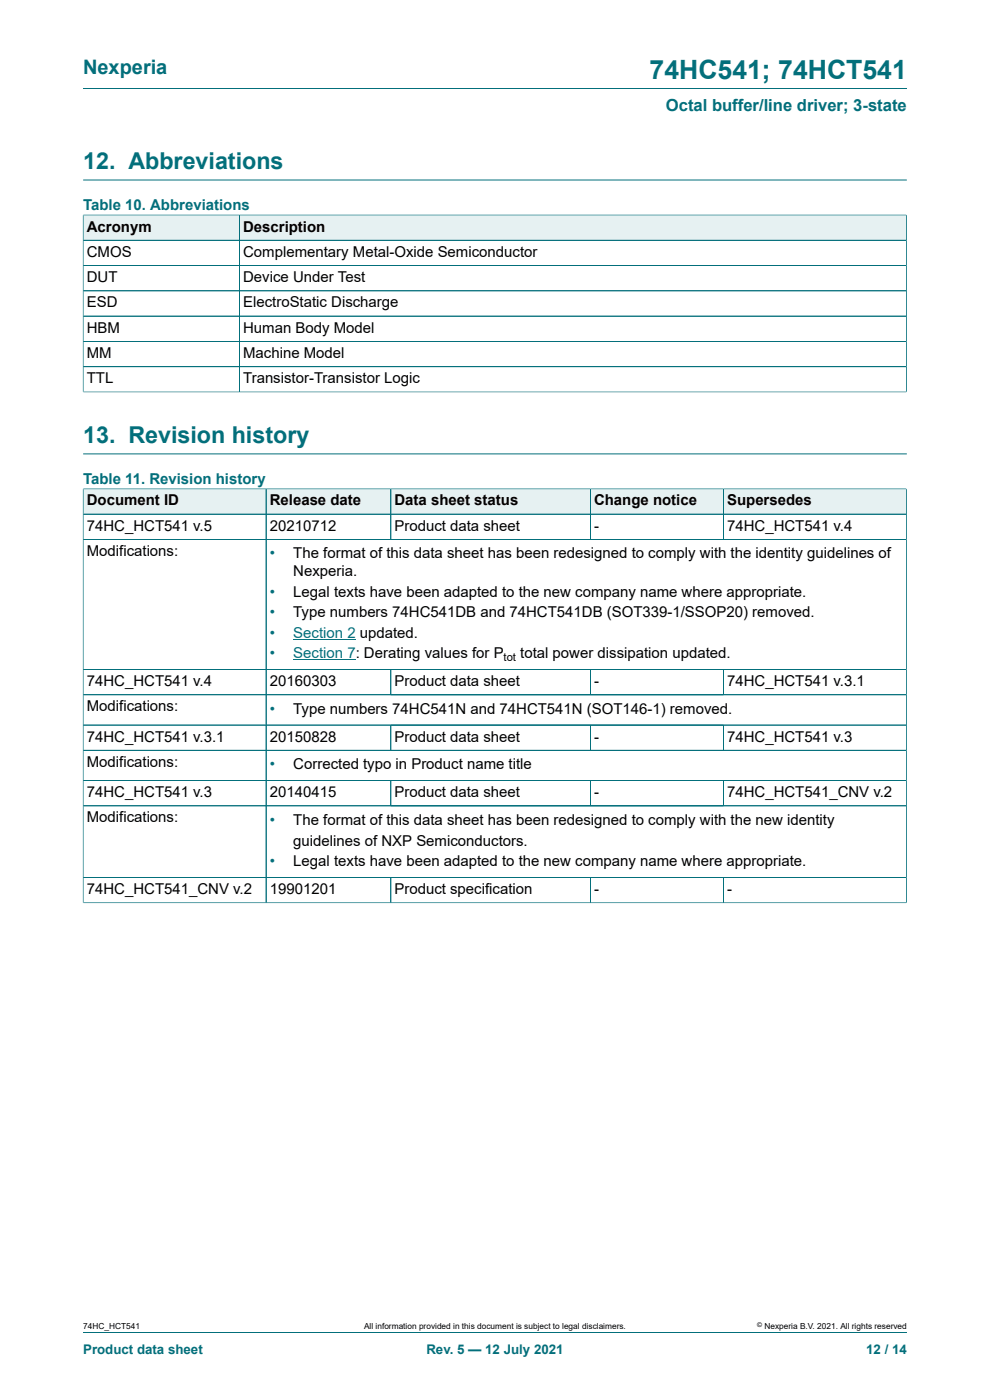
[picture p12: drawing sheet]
<svg xmlns="http://www.w3.org/2000/svg" width="210mm" height="297mm" viewBox="0 0 210 297" stroke-linecap="round" stroke-linejoin="round" font-family="sans-serif">
<defs><g id="words">
<text font-size="5.6" fill="#036f7b" x="137.8" y="16.8">74HC541; 74HCT541</text>
<g font-size="4.9" fill="#036f7b">
<text x="17.6" y="35.9">12. Abbreviations</text>
<text x="17.6" y="94">13. Revision history</text>
</g>
<text font-size="4.2" fill="#036f7b" x="17.6" y="15.6">Nexperia</text>
<text font-size="3.5" fill="#036f7b" x="141.2" y="23.7">Octal buffer/line driver; 3-state</text>
<g font-size="3.2" fill="#036f7b">
<text x="17.6" y="44.5">Table 10. Abbreviations</text>
<text x="17.6" y="102.6">Table 11. Revision history</text>
<text x="57.2" y="118.5">•</text>
<text x="57.2" y="126.6">•</text>
<text x="57.2" y="131">•</text>
<text x="57.2" y="135.3">•</text>
<text x="57.2" y="139.6">•</text>
<text x="57.2" y="151.4">•</text>
<text x="57.2" y="163.2">•</text>
<text x="57.2" y="175">•</text>
<text x="57.2" y="183.8">•</text>
</g>
<g font-size="3.2">
<text x="18.4" y="49.1">Acronym</text>
<text x="51.6" y="49.1">Description</text>
<text x="18.4" y="54.5">CMOS</text>
<text x="18.4" y="59.8">DUT</text>
<text x="51.6" y="54.5">Complementary Metal-Oxide Semiconductor</text>
<text x="51.6" y="59.8">Device Under Test</text>
<text x="18.4" y="65.2">ESD</text>
<text x="51.6" y="65.2">ElectroStatic Discharge</text>
<text x="18.4" y="70.6">HBM</text>
<text x="51.6" y="70.6">Human Body Model</text>
<text x="18.4" y="75.9">MM</text>
<text x="51.6" y="75.9">Machine Model</text>
<text x="18.4" y="81.3">TTL</text>
<text x="51.6" y="81.3">Transistor-Transistor Logic</text>
<text x="18.4" y="107.2">Document ID</text>
<text x="57.2" y="107.2">Release date</text>
<text x="83.7" y="107.2">Data sheet status</text>
<text x="126" y="107.2">Change notice</text>
<text x="154.2" y="107.2">Supersedes</text>
<text x="18.4" y="112.6">74HC_HCT541 v.5</text>
<text x="57.2" y="112.6">20210712</text>
<text x="83.7" y="112.6">Product data sheet</text>
<text x="126" y="112.6">-</text>
<text x="154.2" y="112.6">74HC_HCT541 v.4</text>
<text x="18.4" y="117.9">Modifications:</text>
<text x="62.2" y="118.5">The format of this data sheet has been redesigned to comply with the identity guidelines of</text>
<text x="62.2" y="122.3">Nexperia.</text>
<text x="62.2" y="126.6">Legal texts have been adapted to the new company name where appropriate.</text>
<text x="62.2" y="131">Type numbers 74HC541DB and 74HCT541DB (SOT339-1/SSOP20) removed.</text>
<text x="110.4" y="139.6">total power dissipation updated.</text>
<text x="18.4" y="145.5">74HC_HCT541 v.4</text>
<text x="57.2" y="145.5">20160303</text>
<text x="83.7" y="145.5">Product data sheet</text>
<text x="126" y="145.5">-</text>
<text x="154.2" y="145.5">74HC_HCT541 v.3.1</text>
<text x="18.4" y="150.9">Modifications:</text>
<text x="62.2" y="151.4">Type numbers 74HC541N and 74HCT541N (SOT146-1) removed.</text>
<text x="18.4" y="157.3">74HC_HCT541 v.3.1</text>
<text x="57.2" y="157.3">20150828</text>
<text x="83.7" y="157.3">Product data sheet</text>
<text x="126" y="157.3">-</text>
<text x="154.2" y="157.3">74HC_HCT541 v.3</text>
<text x="18.4" y="162.7">Modifications:</text>
<text x="62.2" y="163.2">Corrected typo in Product name title</text>
<text x="18.4" y="169.1">74HC_HCT541 v.3</text>
<text x="57.2" y="169.1">20140415</text>
<text x="83.7" y="169.1">Product data sheet</text>
<text x="126" y="169.1">-</text>
<text x="154.2" y="169.1">74HC_HCT541_CNV v.2</text>
<text x="18.4" y="174.5">Modifications:</text>
<text x="62.2" y="175">The format of this data sheet has been redesigned to comply with the new identity</text>
<text x="62.2" y="179.4">guidelines of NXP Semiconductors.</text>
<text x="62.2" y="183.8">Legal texts have been adapted to the new company name where appropriate.</text>
<text x="18.4" y="189.7">74HC_HCT541_CNV v.2</text>
<text x="57.2" y="189.7">19901201</text>
<text x="83.7" y="189.7">Product specification</text>
<text x="126" y="189.7">-</text>
<text x="154.2" y="189.7">-</text>
</g>
<g font-size="3.2" fill="#00f">
<text x="62.2" y="135.3">Section 2 updated.</text>
<text x="62.2" y="139.6">Section 7: Derating values for P</text>
</g>
<g font-size="2.8" fill="#036f7b">
<text x="17.6" y="287.2">Product data sheet</text>
<text x="90.4" y="287.2">Rev. 5 — 12 July 2021</text>
<text x="183.7" y="287.2">12 / 14</text>
</g>
<text font-size="2.4" x="106.8" y="140.3">tot</text>
<g font-size="1.8">
<text x="17.6" y="282">74HC_HCT541</text>
<text x="77.2" y="282">All information provided in this document is subject to legal disclaimers.</text>
<text x="162.2" y="282">Nexperia B.V. 2021. All rights reserved</text>
</g>
<text font-size="1.4" x="160.6" y="281.6">©</text>
</g></defs>
<path d="M17.6 18.8h174.8M17.6 38.2h174.8" fill="none" stroke="#036f7b" stroke-width=".21"/>
<path d="M17.7 45.7h33v5.2h-33z" fill="#e6f1f2"/>
<path d="M17.6 45.5v5.5h33.2v-5.4h-33.2" fill="none" stroke="#036f7b" stroke-width=".21"/>
<path d="M50.9 45.7h141.3v5.2h-141.3z" fill="#e6f1f2"/>
<path d="M17.6 51h174.7M17.6 56.3h174.7M17.6 45.7v37.5M17.7 45.6h174.6M50.8 45.6v37.5M192.3 45.5v37.7M17.6 61.7h174.7M17.6 67.1h174.7M17.6 72.4h174.7M17.6 77.8h174.7M17.6 83.1h174.7M17.6 96.3h174.8" fill="none" stroke="#036f7b" stroke-width=".21"/>
<path d="M17.7 103.8h38.7v5.2h-38.7z" fill="#e6f1f2"/>
<path d="M17.6 103.6v5.5h38.8v-5.4h-38.8" fill="none" stroke="#036f7b" stroke-width=".21"/>
<path d="M56.5 103.8h26.3v5.2h-26.3z" fill="#e6f1f2"/>
<path d="M56.4 103.7h26.5v5.4h-26.5z" fill="none" stroke="#036f7b" stroke-width=".21"/>
<path d="M83 103.8h42.2v5.2h-42.2z" fill="#e6f1f2"/>
<path d="M82.9 103.7h42.3v5.4h-42.3z" fill="none" stroke="#036f7b" stroke-width=".21"/>
<path d="M125.3 103.8h28.1v5.2h-28.1z" fill="#e6f1f2"/>
<path d="M125.2 103.7h28.3v5.4h-28.3z" fill="none" stroke="#036f7b" stroke-width=".21"/>
<path d="M153.5 103.8h38.7v5.2h-38.7z" fill="#e6f1f2"/>
<path d="M17.6 114.4h174.7M56.4 109.1v32.9M82.9 109.1v5.3M125.2 109.1v5.3M192.3 103.6v38.4h-174.7v-32.9h174.7M192.3 103.7h-38.8v10.7" fill="none" stroke="#036f7b" stroke-width=".21"/>
<path d="M62.2 135.6h11.5" fill="none" stroke="#00f" stroke-width=".21"/>
<path d="M73.7 135.6l1.7 .1z" fill="#00f"/>
<path d="M62.2 140h11.5" fill="none" stroke="#00f" stroke-width=".21"/>
<path d="M73.7 139.9l1.7 .1z" fill="#00f"/>
<g fill="none" stroke="#036f7b" stroke-width=".21">
<path d="M17.6 103.8v87.8M17.7 109.1h174.5M17.7 114.4h174.5M17.7 103.7h174.5M56.4 103.8v87.7M82.9 103.8v10.6M125.2 103.8v10.6M153.5 103.8v10.6M192.3 103.8v87.8M17.6 142h174.7M17.6 153.8h174.7M82.9 142v5.4"/>
<path d="M82.9 153.8v5.4M125.2 142v5.4M125.2 153.8v5.4M153.5 142v5.4M153.5 153.8v5.4M192.3 147.4h-174.7M192.3 159.2h-174.7M17.6 171h174.7M82.9 165.6v5.4M125.2 165.6v5.4M153.5 165.6v5.4M192.3 165.6h-174.7"/>
<path d="M17.6 191.5h174.7M82.9 186.2v5.3M125.2 186.2v5.3M153.5 186.2v5.3M192.3 186.2h-174.7M17.6 282.6h174.8"/>
</g>
<use href="#words"/>
</svg>
